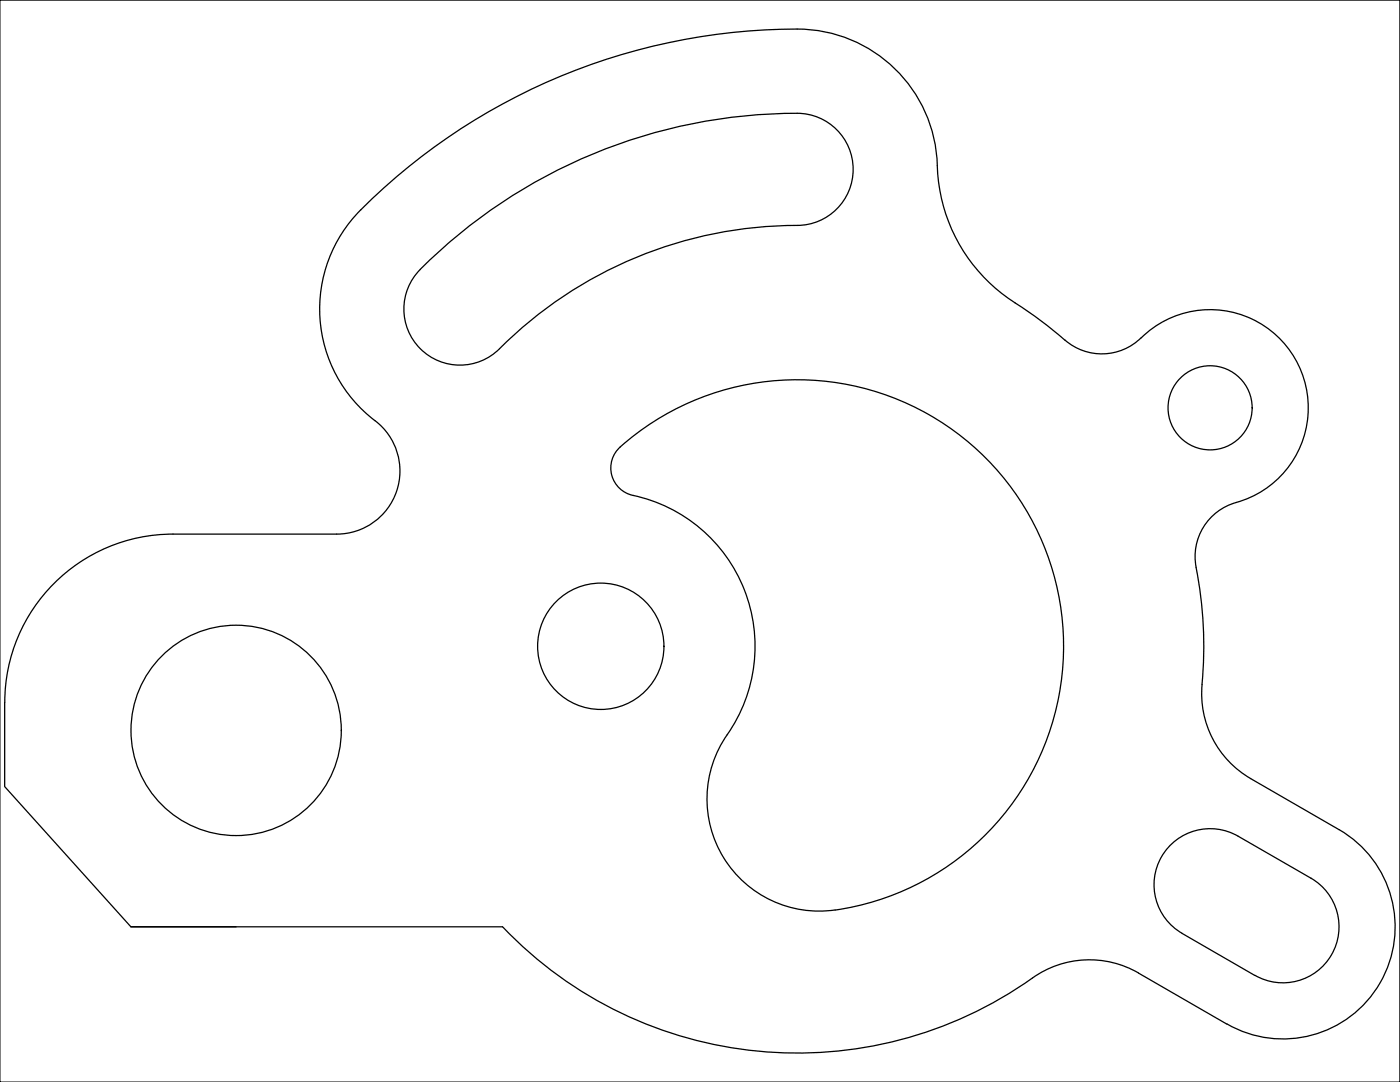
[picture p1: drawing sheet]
<svg xmlns="http://www.w3.org/2000/svg" width="279mm" height="216mm" viewBox="0 0 279 216" stroke-linecap="round" stroke-linejoin="round" font-family="sans-serif">
<!-- layer: 0 -->
<g fill="none" stroke="#000" stroke-width=".25">
<path d="M72 41.9a122.8 122.8 0 0 1 89.2-36 28.1 28.1 0 0 1 25.9 28.8 34 34 0 0 0 17.4 27l4.5 3.3 3.5 2.9M72 41.9a28 28 0 0 0 2.8 42.1M83.9 53.8a106 106 0 0 1 76.5-31.1 11.2 11.2 0 0 1 9.8 11.7 11.2 11.2 0 0 1-11.1 10.6 84.5 84.5 0 0 0-60.4 25.4 11.2 11.2 0 0 1-15.3-1.3 11.2 11.2 0 0 1 .5-15.3zM212.5 67.8a11.2 11.2 0 0 0 15.3-.4 19.6 19.6 0 0 1 30.7 4.2 19.6 19.6 0 0 1-11.8 28.7M74.8 83.9a12.6 12.6 0 0 1 4.4 14.1 12.6 12.6 0 0 1-12 8.6h-32.7a33.6 33.6 0 0 0-33.6 33.6v16.8l25.2 27.9h21M238.7 113.2a85.3 85.3 0 0 1 1.1 24.9 19.6 19.6 0 0 0 9.8 17.3l17.6 10.1a22.4 22.4 0 0 1 8.2 30.6 22.4 22.4 0 0 1-30.5 8.2M246.7 100.3a11.2 11.2 0 0 0-8 12.9M247.1 166.9a11.2 11.2 0 0 0-15.3 4 11.2 11.2 0 0 0 4.1 15.3l14.5 8.4a11.2 11.2 0 0 0 15.3-4.1 11.2 11.2 0 0 0-4.1-15.3l-14.5-8.3M26.1 184.9h74.2a81.3 81.3 0 0 0 107 9.4 19.6 19.6 0 0 1 19.9-.2M166.7 181.6a22.4 22.4 0 0 1-22.3-10.4 22.4 22.4 0 0 1 .7-24.6 30.9 30.9 0 0 0-19.5-48 5.6 5.6 0 0 1-1.8-9.4 53.2 53.2 0 0 1 83.5 17.4 53.2 53.2 0 0 1-40.6 75M227.2 194.2l17.6 10.1"/>
<circle cx="241.5" cy="81.4" r="8.4"/>
<circle cx="119.9" cy="129" r="12.6"/>
<circle cx="47.1" cy="145.7" r="21"/>
</g>
<path d="M0 0h279.4v215.9h-279.4z" fill="none" stroke="#000" stroke-width=".2"/>
</svg>
